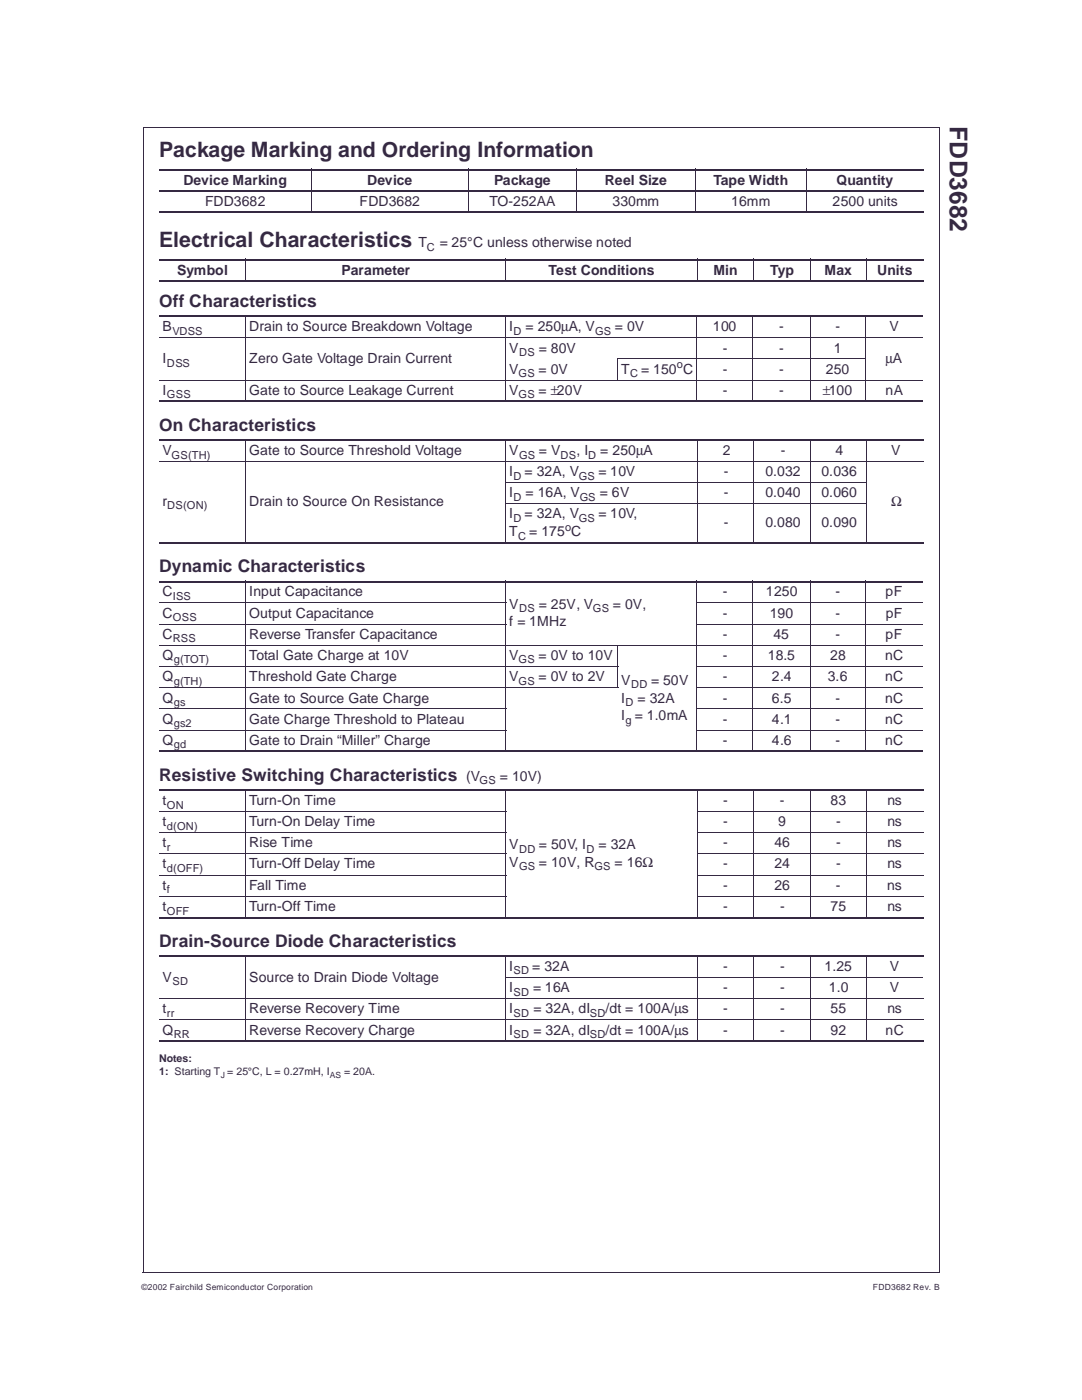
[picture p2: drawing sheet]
<svg xmlns="http://www.w3.org/2000/svg" width="216mm" height="279mm" viewBox="0 0 216 279" stroke-linecap="round" stroke-linejoin="round" font-family="sans-serif">
<defs><g id="words">
<text font-size="4.9" fill="#352942" x="189.5" y="25.2" transform="rotate(90 189.5 25.2)">FDD3682</text>
<g font-size="4.2" fill="#352942">
<text x="31.8" y="31.4">Package Marking and Ordering Information</text>
<text x="31.8" y="49.4">Electrical Characteristics</text>
</g>
<g font-size="3.5" fill="#352942">
<text x="31.8" y="61.3">Off Characteristics</text>
<text x="31.8" y="85.9">On Characteristics</text>
<text x="31.8" y="114.2">Dynamic Characteristics</text>
<text x="31.8" y="155.8">Resistive Switching Characteristics</text>
<text x="31.8" y="189">Drain-Source Diode Characteristics</text>
</g>
<g font-size="2.8" fill="#352942">
<text x="36.6" y="37">Device Marking</text>
<text x="40.9" y="41.1">FDD3682</text>
<text x="71.7" y="41.1">FDD3682</text>
<text x="73.3" y="37">Device</text>
<text x="97.6" y="41.1">TO-252AA</text>
<text x="98.6" y="37">Package</text>
<text x="120.7" y="37">Reel Size</text>
<text x="122.2" y="41.1">330mm</text>
<text x="142.3" y="37">Tape Width</text>
<text x="145.9" y="41.1">16mm</text>
<text x="166.1" y="41.1">2500 units</text>
<text x="166.9" y="37">Quantity</text>
<text x="83.5" y="49.4">T</text>
<text x="87.7" y="49.4">= 25°C unless otherwise noted</text>
<text x="35.3" y="54.9">Symbol</text>
<text x="68.2" y="54.9">Parameter</text>
<text x="109.5" y="54.9">Test Conditions</text>
<text x="142.3" y="54.9">Min</text>
<text x="153.7" y="54.9">Typ</text>
<text x="164.5" y="54.9">Max</text>
<text x="175" y="54.9">Units</text>
<text x="32.5" y="66.1">B</text>
<text x="49.7" y="66.1">Drain to Source Breakdown Voltage</text>
<text x="101.6" y="70.4">V</text>
<text x="101.6" y="66.1">I</text>
<text x="104.8" y="66.1">= 250µA, V</text>
<text x="107.6" y="70.4">= 80V</text>
<text x="122.7" y="66.1">= 0V</text>
<text x="142.3" y="66.1">100</text>
<text x="144.2" y="70.4">-</text>
<text x="155.5" y="70.4">-</text>
<text x="155.5" y="66.1">-</text>
<text x="166.4" y="70.4">1</text>
<text x="166.7" y="66.1">-</text>
<text x="177.5" y="66.1">V</text>
<text x="32.5" y="72.5">I</text>
<text x="49.7" y="72.5">Zero Gate Voltage Drain Current</text>
<text x="101.6" y="74.6">V</text>
<text x="107.5" y="74.6">= 0V</text>
<text x="124" y="74.6">T</text>
<text x="128" y="74.6">= 150 C</text>
<text x="144.2" y="74.6">-</text>
<text x="155.5" y="74.6">-</text>
<text x="164.8" y="74.6">250</text>
<text x="176.7" y="72.5">µA</text>
<text x="32.5" y="78.8">I</text>
<text x="49.7" y="78.8">Gate to Source Leakage Current</text>
<text x="101.6" y="78.8">V</text>
<text x="107.5" y="78.8">= ±20V</text>
<text x="144.2" y="78.8">-</text>
<text x="155.5" y="78.8">-</text>
<text x="164.2" y="78.8">±100</text>
<text x="176.7" y="78.8">nA</text>
<text x="32.5" y="90.8">V</text>
<text x="49.7" y="90.8">Gate to Source Threshold Voltage</text>
<text x="101.6" y="90.8">V</text>
<text x="101.6" y="95">I</text>
<text x="104.7" y="95">= 32A, V</text>
<text x="107.6" y="90.8">= V</text>
<text x="115" y="90.8">, I</text>
<text x="119.4" y="95">= 10V</text>
<text x="119.7" y="90.8">= 250µA</text>
<text x="144.2" y="90.8">2</text>
<text x="144.5" y="95">-</text>
<text x="152.8" y="95">0.032</text>
<text x="155.8" y="90.8">-</text>
<text x="163.9" y="95">0.036</text>
<text x="166.7" y="90.8">4</text>
<text x="177.8" y="90.8">V</text>
<text x="32.5" y="101">r</text>
<text x="49.7" y="101">Drain to Source On Resistance</text>
<text x="101.6" y="99.2">I</text>
<text x="104.8" y="99.2">= 16A, V</text>
<text x="119.7" y="99.2">= 6V</text>
<text x="144.5" y="99.2">-</text>
<text x="152.8" y="99.2">0.040</text>
<text x="163.9" y="99.2">0.060</text>
<text x="177.8" y="101">Ω</text>
<text x="101.6" y="103.5">I</text>
<text x="101.6" y="107">T</text>
<text x="104.7" y="103.5">= 32A, V</text>
<text x="105.6" y="107">= 175 C</text>
<text x="119.4" y="103.5">= 10V,</text>
<text x="144.5" y="105.2">-</text>
<text x="152.8" y="105.2">0.080</text>
<text x="163.9" y="105.2">0.090</text>
<text x="32.5" y="119">C</text>
<text x="49.7" y="119">Input Capacitance</text>
<text x="144.2" y="119">-</text>
<text x="152.8" y="119">1250</text>
<text x="166.7" y="119">-</text>
<text x="176.7" y="119">pF</text>
<text x="32.5" y="123.3">C</text>
<text x="49.7" y="123.3">Output Capacitance</text>
<text x="101.6" y="125">f = 1MHz</text>
<text x="101.6" y="121.5">V</text>
<text x="107.6" y="121.5">= 25V, V</text>
<text x="122.3" y="121.5">= 0V,</text>
<text x="144.2" y="123.3">-</text>
<text x="153.6" y="123.3">190</text>
<text x="166.7" y="123.3">-</text>
<text x="176.7" y="123.3">pF</text>
<text x="32.5" y="127.5">C</text>
<text x="32.5" y="131.7">Q</text>
<text x="49.7" y="127.5">Reverse Transfer Capacitance</text>
<text x="49.7" y="131.7">Total Gate Charge at 10V</text>
<text x="101.6" y="131.7">V</text>
<text x="107.5" y="131.7">= 0V to 10V</text>
<text x="144.2" y="131.7">-</text>
<text x="144.2" y="127.5">-</text>
<text x="153.2" y="131.7">18.5</text>
<text x="154.4" y="127.5">45</text>
<text x="165.6" y="131.7">28</text>
<text x="166.7" y="127.5">-</text>
<text x="176.6" y="131.7">nC</text>
<text x="176.7" y="127.5">pF</text>
<text x="32.5" y="136">Q</text>
<text x="49.7" y="136">Threshold Gate Charge</text>
<text x="101.6" y="136">V</text>
<text x="107.5" y="136">= 0V to 2V</text>
<text x="124" y="136.6">V</text>
<text x="129.9" y="136.6">= 50V</text>
<text x="144.2" y="136">-</text>
<text x="154" y="136">2.4</text>
<text x="165.2" y="136">3.6</text>
<text x="176.6" y="136">nC</text>
<text x="32.5" y="140.2">Q</text>
<text x="49.7" y="140.2">Gate to Source Gate Charge</text>
<text x="124" y="140.2">I</text>
<text x="124" y="143.7">I = 1.0mA</text>
<text x="127.2" y="140.2">= 32A</text>
<text x="144.2" y="140.2">-</text>
<text x="154" y="140.2">6.5</text>
<text x="166.7" y="140.2">-</text>
<text x="176.6" y="140.2">nC</text>
<text x="32.5" y="144.4">Q</text>
<text x="32.5" y="148.7">Q</text>
<text x="49.7" y="144.4">Gate Charge Threshold to Plateau</text>
<text x="49.7" y="148.7">Gate to Drain “Miller” Charge</text>
<text x="144.2" y="148.7">-</text>
<text x="144.2" y="144.4">-</text>
<text x="154" y="148.7">4.6</text>
<text x="154" y="144.4">4.1</text>
<text x="166.7" y="148.7">-</text>
<text x="166.7" y="144.4">-</text>
<text x="176.6" y="148.7">nC</text>
<text x="176.6" y="144.4">nC</text>
<text x="93" y="155.8">(V</text>
<text x="99.8" y="155.8">= 10V)</text>
<text x="32.5" y="160.6">t</text>
<text x="49.7" y="160.6">Turn-On Time</text>
<text x="144.3" y="160.6">-</text>
<text x="155.6" y="160.6">-</text>
<text x="165.7" y="160.6">83</text>
<text x="177.1" y="160.6">ns</text>
<text x="32.5" y="164.8">t</text>
<text x="49.7" y="164.8">Turn-On Delay Time</text>
<text x="144.3" y="164.8">-</text>
<text x="155.3" y="164.8">9</text>
<text x="166.8" y="164.8">-</text>
<text x="177.1" y="164.8">ns</text>
<text x="32.5" y="169.1">t</text>
<text x="32.5" y="173.3">t</text>
<text x="49.7" y="169.1">Rise Time</text>
<text x="49.7" y="173.3">Turn-Off Delay Time</text>
<text x="101.6" y="173">V</text>
<text x="101.6" y="169.4">V</text>
<text x="107.6" y="169.4">= 50V, I</text>
<text x="107.6" y="173">= 10V, R</text>
<text x="119.4" y="169.4">= 32A</text>
<text x="122.6" y="173">= 16Ω</text>
<text x="144.3" y="173.3">-</text>
<text x="144.3" y="169.1">-</text>
<text x="154.5" y="173.3">24</text>
<text x="154.5" y="169.1">46</text>
<text x="166.8" y="173.3">-</text>
<text x="166.8" y="169.1">-</text>
<text x="177.1" y="173.3">ns</text>
<text x="177.1" y="169.1">ns</text>
<text x="32.5" y="177.5">t</text>
<text x="49.7" y="177.5">Fall Time</text>
<text x="144.3" y="177.5">-</text>
<text x="154.5" y="177.5">26</text>
<text x="166.8" y="177.5">-</text>
<text x="177.1" y="177.5">ns</text>
<text x="32.5" y="181.8">t</text>
<text x="49.7" y="181.8">Turn-Off Time</text>
<text x="144.3" y="181.8">-</text>
<text x="155.6" y="181.8">-</text>
<text x="165.7" y="181.8">75</text>
<text x="177.1" y="181.8">ns</text>
<text x="32.5" y="195.9">V</text>
<text x="49.7" y="195.9">Source to Drain Diode Voltage</text>
<text x="101.6" y="193.8">I</text>
<text x="106.2" y="193.8">= 32A</text>
<text x="144.3" y="193.8">-</text>
<text x="155.6" y="193.8">-</text>
<text x="164.5" y="193.8">1.25</text>
<text x="177.6" y="193.8">V</text>
<text x="32.5" y="202.3">t</text>
<text x="49.7" y="202.3">Reverse Recovery Time</text>
<text x="101.6" y="198">I</text>
<text x="101.6" y="202.3">I</text>
<text x="106.4" y="198">= 16A</text>
<text x="106.5" y="202.3">= 32A, dI</text>
<text x="120.8" y="202.3">/dt = 100A/µs</text>
<text x="144.3" y="202.3">-</text>
<text x="144.3" y="198">-</text>
<text x="155.6" y="202.3">-</text>
<text x="155.6" y="198">-</text>
<text x="165.4" y="198">1.0</text>
<text x="165.7" y="202.3">55</text>
<text x="177.1" y="202.3">ns</text>
<text x="177.6" y="198">V</text>
<text x="32.5" y="206.5">Q</text>
<text x="49.7" y="206.5">Reverse Recovery Charge</text>
<text x="101.6" y="206.5">I</text>
<text x="106.5" y="206.5">= 32A, dI</text>
<text x="120.8" y="206.5">/dt = 100A/µs</text>
<text x="144.3" y="206.5">-</text>
<text x="155.6" y="206.5">-</text>
<text x="165.7" y="206.5">92</text>
<text x="176.7" y="206.5">nC</text>
</g>
<g font-size="2.2" fill="#352942">
<text x="85.2" y="50.1">C</text>
<text x="34.4" y="66.8">VDSS</text>
<text x="102.5" y="66.8">D</text>
<text x="103.6" y="71">DS</text>
<text x="118.7" y="66.8">GS</text>
<text x="33.3" y="73.1">DSS</text>
<text x="103.5" y="75.3">GS</text>
<text x="125.8" y="75.3">C</text>
<text x="135.1" y="73.4">o</text>
<text x="33.3" y="79.5">GSS</text>
<text x="103.5" y="79.5">GS</text>
<text x="34.2" y="91.5">GS(TH)</text>
<text x="102.5" y="95.8">D</text>
<text x="103.6" y="91.5">GS</text>
<text x="111.9" y="91.5">DS</text>
<text x="115.5" y="95.8">GS</text>
<text x="117.4" y="91.5">D</text>
<text x="33.4" y="101.7">DS(ON)</text>
<text x="102.5" y="100">D</text>
<text x="115.7" y="100">GS</text>
<text x="102.5" y="104.2">D</text>
<text x="103.4" y="107.7">C</text>
<text x="112.8" y="105.9">o</text>
<text x="115.5" y="104.2">GS</text>
<text x="34.5" y="119.7">ISS</text>
<text x="34.5" y="123.9">OSS</text>
<text x="103.6" y="122.2">DS</text>
<text x="118.3" y="122.2">GS</text>
<text x="34.5" y="128.2">RSS</text>
<text x="34.7" y="132.4">g(TOT)</text>
<text x="34.7" y="136.6">g(TH)</text>
<text x="103.5" y="132.4">GS</text>
<text x="103.5" y="136.6">GS</text>
<text x="125.9" y="137.3">DD</text>
<text x="34.7" y="140.9">gs</text>
<text x="124.8" y="140.9">D</text>
<text x="34.7" y="145.1">gs2</text>
<text x="34.7" y="149.3">gd</text>
<text x="124.8" y="144.4">g</text>
<text x="33.3" y="161.4">ON</text>
<text x="95.7" y="156.5">GS</text>
<text x="33.3" y="165.6">d(ON)</text>
<text x="33.3" y="169.8">r</text>
<text x="103.6" y="170.2">DD</text>
<text x="103.6" y="173.6">GS</text>
<text x="117" y="170.2">D</text>
<text x="118.6" y="173.6">GS</text>
<text x="33.3" y="174.1">d(OFF)</text>
<text x="33.3" y="178.3">f</text>
<text x="33.3" y="182.5">OFF</text>
<text x="34.4" y="196.6">SD</text>
<text x="102.5" y="194.5">SD</text>
<text x="33.3" y="202.9">rr</text>
<text x="102.5" y="198.7">SD</text>
<text x="102.5" y="202.9">SD</text>
<text x="117.7" y="202.9">SD</text>
<text x="34.7" y="207.2">RR</text>
<text x="102.5" y="207.2">SD</text>
<text x="117.7" y="207.2">SD</text>
</g>
<g font-size="2.1" fill="#352942">
<text x="31.8" y="212">Notes:</text>
<text x="31.8" y="214.5">1: Starting T = 25°C, L = 0.27mH, I</text>
<text x="68.7" y="214.5">= 20A.</text>
</g>
<g font-size="1.7" fill="#352942">
<text x="44.1" y="215">J</text>
<text x="65.8" y="215">AS</text>
<text x="28.2" y="257.5">©2002 Fairchild Semiconductor Corporation</text>
<text x="174.2" y="257.5">FDD3682 Rev. B</text>
</g>
</g></defs>
<g fill="none" stroke="#352942" stroke-width=".2">
<path d="M28.6 25.4h158.9M28.6 25.3v228.7M62.2 33.7v8.8M93.5 33.7v8.8M115.1 33.7v8.8M138.8 33.7v8.8M161 33.7v8.8M187.4 25.4v228.7M49 51.6v4.7M100.9 51.6v4.7M139.2 51.6v4.7M150.4 51.6v4.7"/>
<path d="M161.8 51.6v4.7M172.8 51.6v4.7M31.8 67.4h152.4M31.8 75.9h152.4M49 63v17.3M100.9 63v17.3M123.2 71.6h49.5M123.3 71.7v4.2M139 63v17.3M150.2 63v17.3M161.7 63v17.3M172.7 63v17.3"/>
<path d="M31.8 92h152.5M49 87.6v20.9M100.9 96.3h72M100.9 87.6v20.9M139.2 87.6v20.9M150.4 87.6v20.9M161.8 87.6v20.9M172.8 87.6v20.9M49 115.9v34.2M100.9 100.5h72M100.9 115.9v34.2M139 115.9v34.2"/>
<path d="M150.2 115.9v34.2M161.7 115.9v34.2M172.7 115.9v34.2M31.8 120.3h69.2M31.8 124.5h69.2M31.8 128.8h152.4M31.8 133h91.6M31.8 137.2h91.6M123.3 128.7v8.5M139 120.3h45.2M139 124.5h45.2M139 133h45.2"/>
<path d="M139 137.2h45.2M31.8 141.5h69.2M31.8 145.7h69.2M49 157.5v25.8M100.9 157.5v25.8M139 141.5h45.2M139 145.7h45.2M139.2 157.5v25.8M150.4 157.5v25.8M161.8 157.5v25.8M172.8 157.5v25.8M31.8 162h69.2"/>
<path d="M31.8 166.2h69.2M31.8 170.4h69.2M31.8 174.7h69.2M31.8 178.9h69.2M139.1 162h45.2M139.1 166.2h45.2M139.1 170.4h45.2M139.1 174.7h45.2M139.1 178.9h45.2M31.8 199.3h152.5M49 190.7v17.2M100.9 195.1h83.4"/>
<path d="M100.9 190.7v17.2M139.2 190.7v17.2M150.4 190.7v17.2M161.8 190.7v17.2M172.8 190.7v17.2M31.8 203.5h152.5M28.5 254h158.9"/>
</g>
<g fill="none" stroke="#352942" stroke-width=".34">
<path d="M31.8 33.9h152.5M31.8 38.1h152.5M31.8 42.3h152.5M31.8 51.8h152.5M31.8 56h152.5M31.8 63.2h152.4M31.8 80.1h152.4M31.8 87.8h152.5M31.8 108.3h152.5M31.8 116.1h152.4M31.8 149.9h152.4M31.8 157.7h152.5"/>
<path d="M31.8 183.1h152.5M31.8 190.8h152.5M31.8 207.8h152.5"/>
</g>
<use href="#words"/>
</svg>
